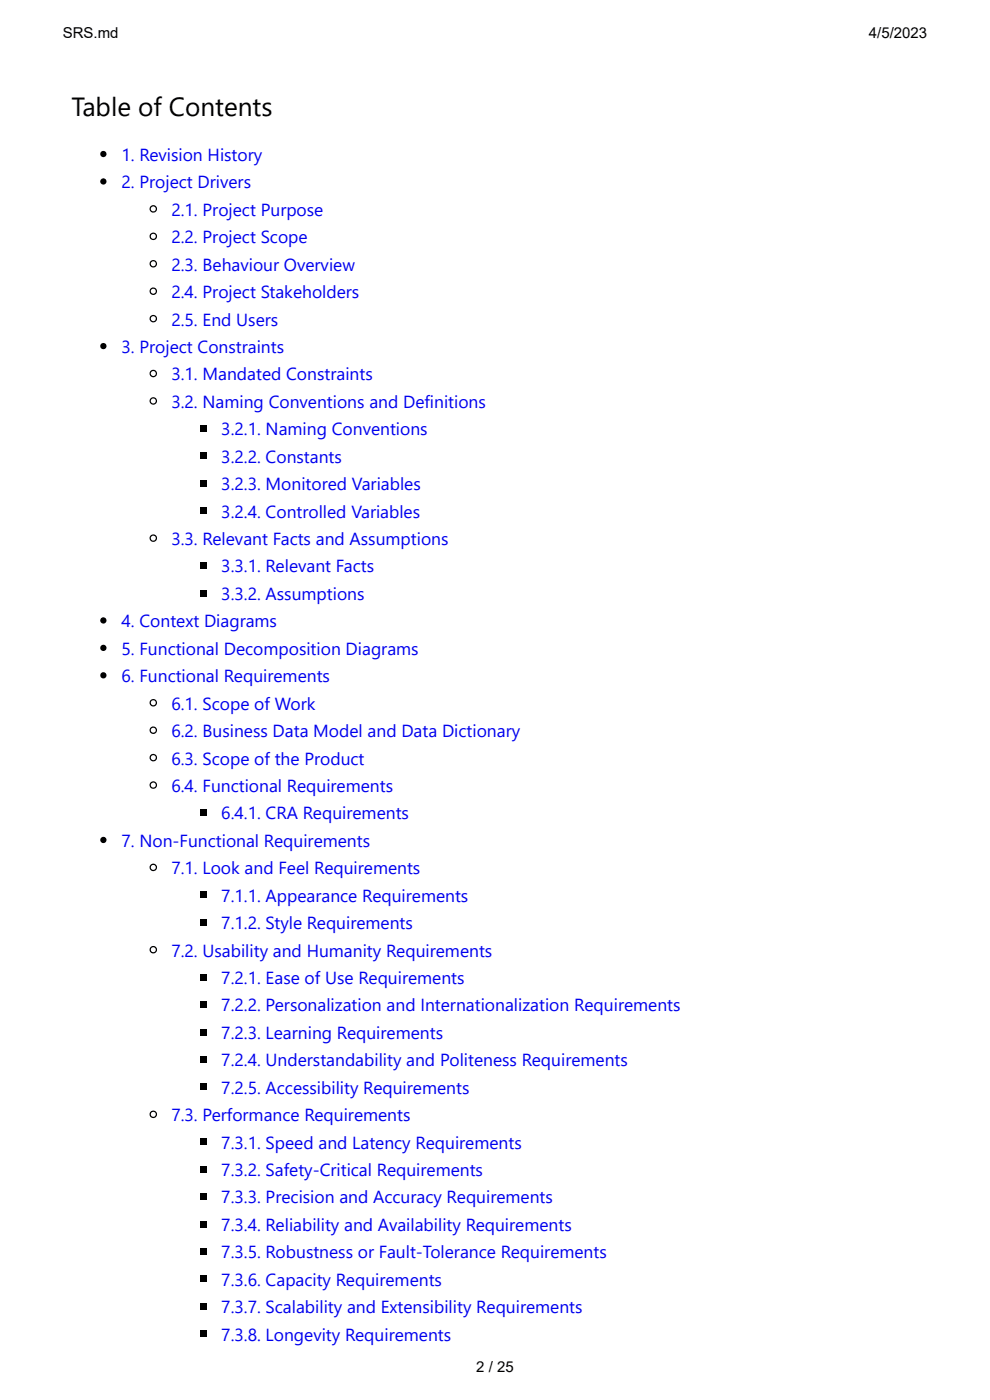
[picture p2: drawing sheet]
<svg xmlns="http://www.w3.org/2000/svg" width="210mm" height="297mm" viewBox="0 0 210 297" stroke-linecap="round" stroke-linejoin="round" font-family="sans-serif">
<defs><g id="words">
<text font-size="5.6" x="15.2" y="24.6">Table of Contents</text>
<g font-size="3.7" fill="#00e">
<text x="25.8" y="34.1">1. Revision History</text>
<text x="25.8" y="40">2. Project Drivers</text>
<text x="36.3" y="45.8">2.1. Project Purpose</text>
<text x="36.3" y="51.6">2.2. Project Scope</text>
<text x="36.3" y="57.4">2.3. Behaviour Overview</text>
<text x="36.3" y="63.2">2.4. Project Stakeholders</text>
<text x="36.3" y="69.1">2.5. End Users</text>
<text x="25.8" y="74.9">3. Project Constraints</text>
<text x="36.3" y="80.7">3.1. Mandated Constraints</text>
<text x="36.3" y="86.5">3.2. Naming Conventions and Definitions</text>
<text x="46.9" y="92.3">3.2.1. Naming Conventions</text>
<text x="46.9" y="98.2">3.2.2. Constants</text>
<text x="46.9" y="104">3.2.3. Monitored Variables</text>
<text x="46.9" y="109.8">3.2.4. Controlled Variables</text>
<text x="36.3" y="115.6">3.3. Relevant Facts and Assumptions</text>
<text x="46.9" y="121.4">3.3.1. Relevant Facts</text>
<text x="46.9" y="127.3">3.3.2. Assumptions</text>
<text x="25.8" y="133.1">4. Context Diagrams</text>
<text x="25.8" y="138.9">5. Functional Decomposition Diagrams</text>
<text x="25.8" y="144.7">6. Functional Requirements</text>
<text x="36.3" y="150.5">6.1. Scope of Work</text>
<text x="36.3" y="156.4">6.2. Business Data Model and Data Dictionary</text>
<text x="36.3" y="162.2">6.3. Scope of the Product</text>
<text x="36.3" y="168">6.4. Functional Requirements</text>
<text x="46.9" y="173.8">6.4.1. CRA Requirements</text>
<text x="25.8" y="179.7">7. Non-Functional Requirements</text>
<text x="36.3" y="185.5">7.1. Look and Feel Requirements</text>
<text x="46.9" y="191.3">7.1.1. Appearance Requirements</text>
<text x="46.9" y="197.1">7.1.2. Style Requirements</text>
<text x="36.3" y="202.9">7.2. Usability and Humanity Requirements</text>
<text x="46.9" y="208.8">7.2.1. Ease of Use Requirements</text>
<text x="46.9" y="214.6">7.2.2. Personalization and Internationalization Requirements</text>
<text x="46.9" y="220.4">7.2.3. Learning Requirements</text>
<text x="46.9" y="226.2">7.2.4. Understandability and Politeness Requirements</text>
<text x="46.9" y="232">7.2.5. Accessibility Requirements</text>
<text x="36.3" y="237.9">7.3. Performance Requirements</text>
<text x="46.9" y="243.7">7.3.1. Speed and Latency Requirements</text>
<text x="46.9" y="249.5">7.3.2. Safety-Critical Requirements</text>
<text x="46.9" y="255.3">7.3.3. Precision and Accuracy Requirements</text>
<text x="46.9" y="261.1">7.3.4. Reliability and Availability Requirements</text>
<text x="46.9" y="267">7.3.5. Robustness or Fault-Tolerance Requirements</text>
<text x="46.9" y="272.8">7.3.6. Capacity Requirements</text>
<text x="46.9" y="278.6">7.3.7. Scalability and Extensibility Requirements</text>
<text x="46.9" y="284.4">7.3.8. Longevity Requirements</text>
</g>
<g font-size="3.2">
<text x="13.3" y="8.1">SRS.md</text>
<text x="184.2" y="8.1">4/5/2023</text>
<text x="101" y="291">2 / 25</text>
</g>
</g></defs>
<g fill="#000">
<path d="M42.4 90.2h1.3v1.3h-1.3zM42.4 96h1.3v1.4h-1.3zM42.4 101.9h1.3v1.3h-1.3zM42.4 107.7h1.3v1.3h-1.3zM42.4 119.3h1.3v1.4h-1.3zM42.4 125.1h1.3v1.4h-1.3zM42.4 171.7h1.3v1.3h-1.3zM42.4 189.2h1.3v1.3h-1.3zM42.4 195h1.3v1.3h-1.3zM42.4 206.6h1.3v1.4h-1.3zM42.4 212.5h1.3v1.3h-1.3zM42.4 218.3h1.3v1.3h-1.3z"/>
<path d="M42.4 224.1h1.3v1.3h-1.3zM42.4 229.9h1.3v1.3h-1.3zM42.4 241.6h1.3v1.3h-1.3zM42.4 247.4h1.3v1.3h-1.3zM42.4 253.2h1.3v1.3h-1.3zM42.4 259h1.3v1.4h-1.3zM42.4 264.8h1.3v1.4h-1.3zM42.4 270.7h1.3v1.3h-1.3zM42.4 276.5h1.3v1.3h-1.3zM42.4 282.3h1.3v1.3h-1.3z"/>
<circle cx="21.9" cy="38.5" r=".66"/>
<circle cx="21.9" cy="32.7" r=".66"/>
<circle cx="21.9" cy="73.4" r=".66"/>
<circle cx="21.9" cy="131.6" r=".66"/>
<circle cx="21.9" cy="137.5" r=".66"/>
<circle cx="21.9" cy="143.3" r=".66"/>
<circle cx="21.9" cy="178.2" r=".66"/>
</g>
<g fill="none" stroke="#000" stroke-width=".26">
<circle cx="32.5" cy="56" r=".66"/>
<circle cx="32.5" cy="44.3" r=".66"/>
<circle cx="32.5" cy="50.1" r=".66"/>
<circle cx="32.5" cy="61.8" r=".66"/>
<circle cx="32.5" cy="67.6" r=".66"/>
<circle cx="32.5" cy="79.2" r=".66"/>
<circle cx="32.5" cy="85.1" r=".66"/>
<circle cx="32.5" cy="114.2" r=".66"/>
<circle cx="32.5" cy="149.1" r=".66"/>
<circle cx="32.5" cy="154.9" r=".66"/>
<circle cx="32.5" cy="160.7" r=".66"/>
<circle cx="32.5" cy="166.6" r=".66"/>
<circle cx="32.5" cy="184" r=".66"/>
<circle cx="32.5" cy="201.5" r=".66"/>
<circle cx="32.5" cy="236.4" r=".66"/>
</g>
<use href="#words"/>
</svg>
